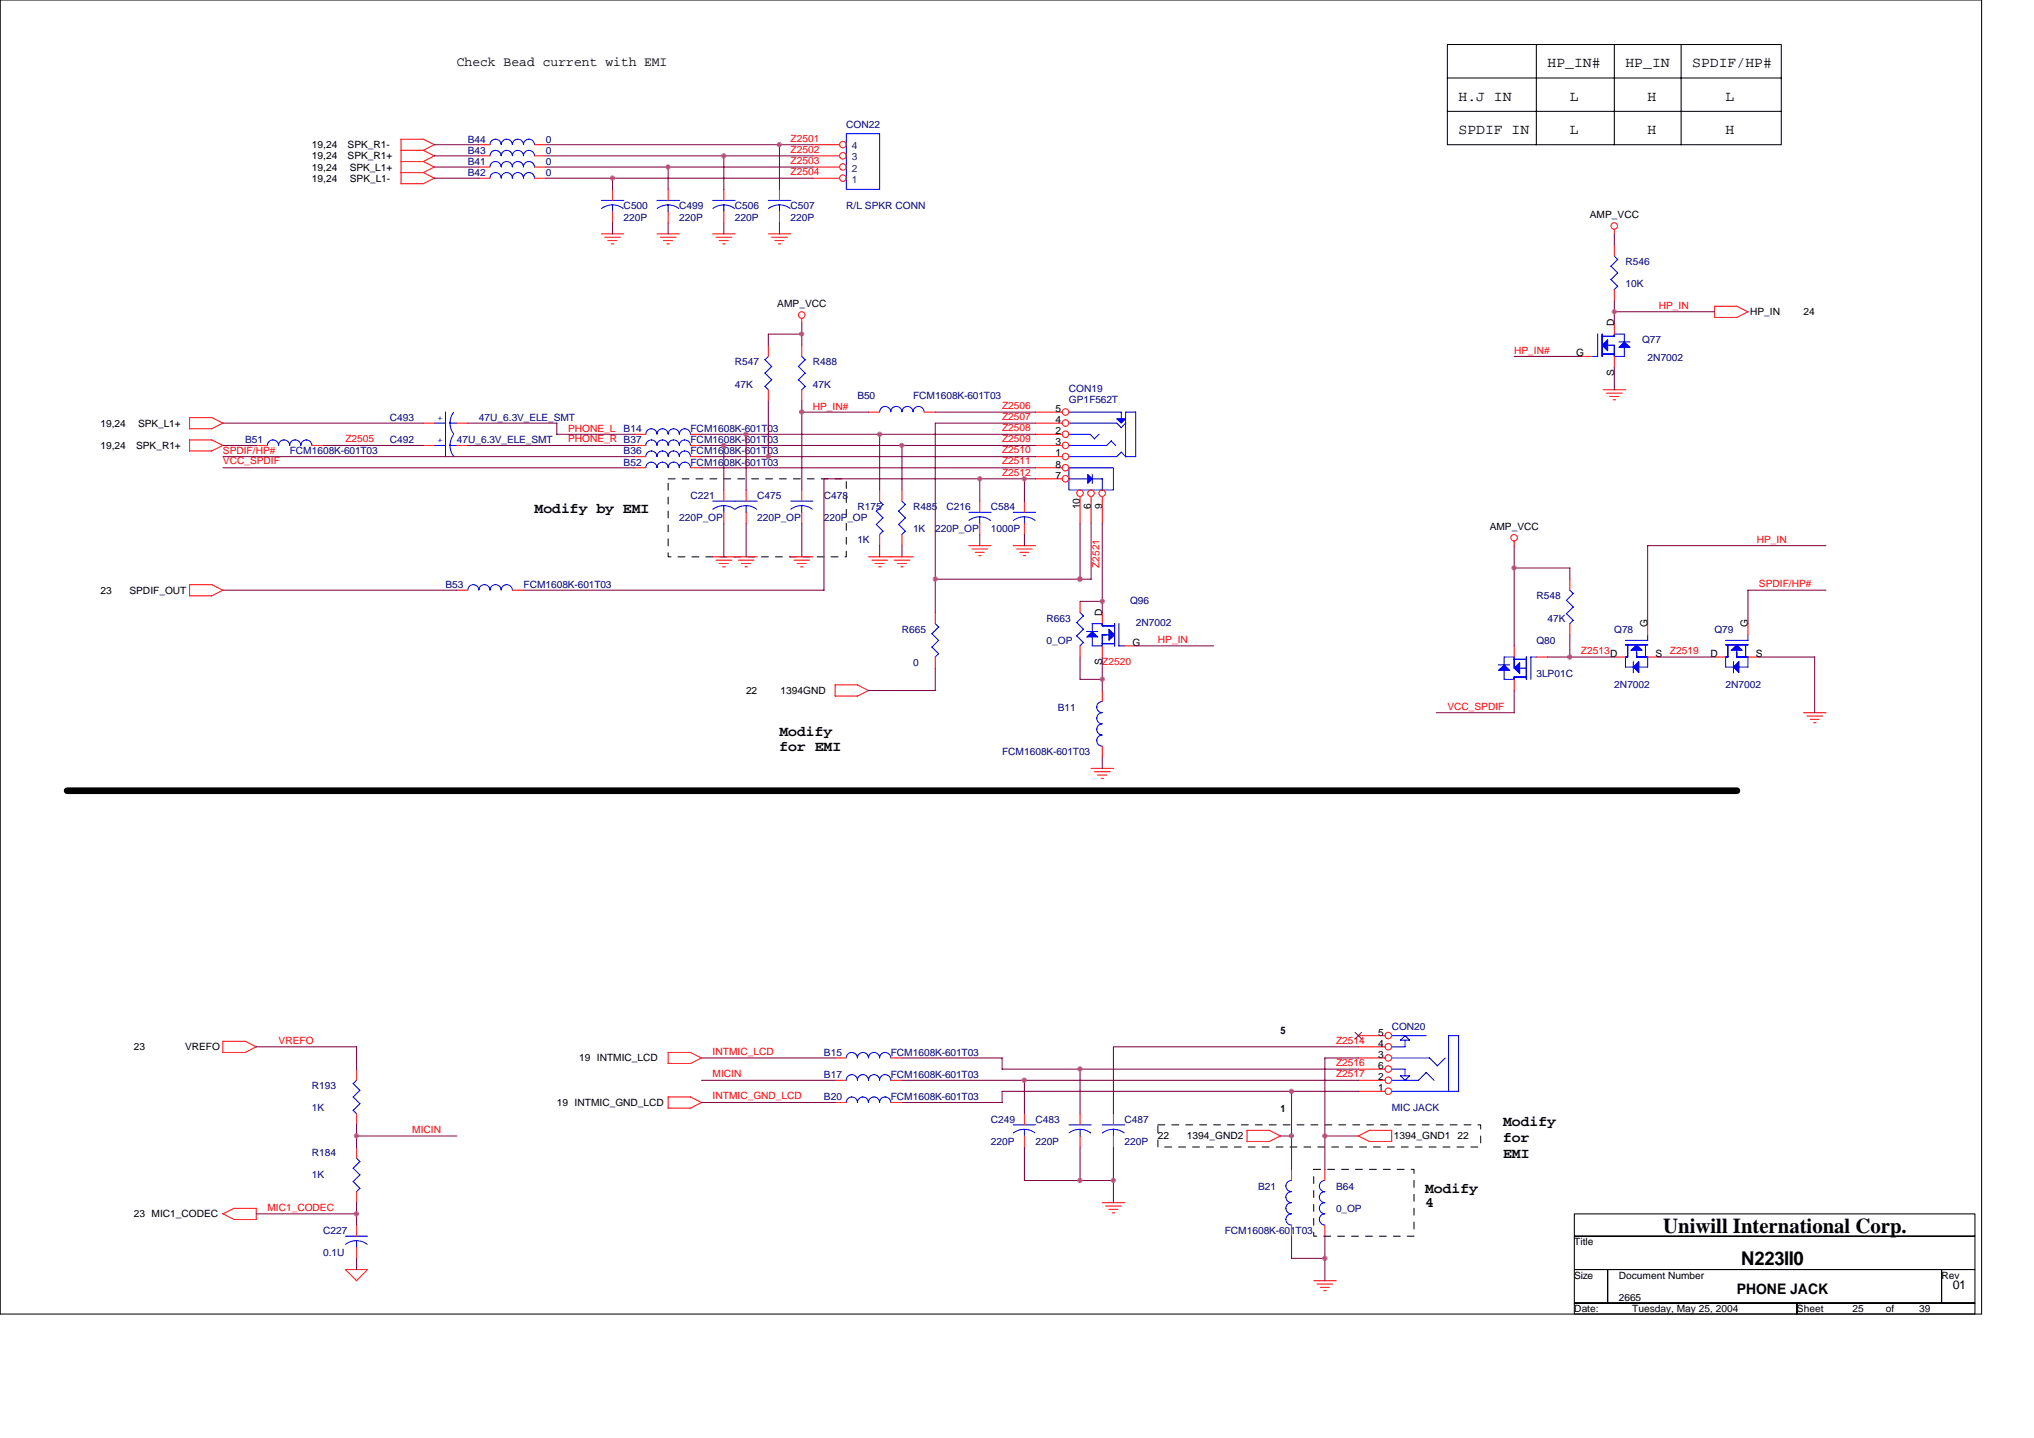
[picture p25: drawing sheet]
<svg xmlns="http://www.w3.org/2000/svg" width="297mm" height="210mm" viewBox="0 0 297 210" stroke-linecap="round" stroke-linejoin="round" font-family="sans-serif">
<defs><g id="words">
<text font-size="3.1" x="242.9" y="180">Uniwill International Corp.</text>
<text font-size="2.8" x="254.3" y="184.6">N223II0</text>
<g font-size="2.1">
<text x="226" y="9.8">HP_IN#</text>
<text x="237.4" y="9.8">HP_IN</text>
<text x="247.1" y="9.8">SPDIF/HP#</text>
<text x="213" y="14.7">H.J IN</text>
<text x="229.3" y="14.7">L</text>
<text x="240.6" y="14.7">H</text>
<text x="252" y="14.7">L</text>
<text x="213" y="19.6">SPDIF IN</text>
<text x="229.3" y="19.6">L</text>
<text x="240.6" y="19.6">H</text>
<text x="252" y="19.6">H</text>
<text x="78.1" y="74.9">Modify by EMI</text>
<text x="113.8" y="107.4">Modify</text>
<text x="113.8" y="109.6">for EMI</text>
<text x="219.5" y="164.3">Modify</text>
<text x="219.5" y="166.7">for</text>
<text x="219.5" y="169.1">EMI</text>
<text x="208.1" y="174.1">Modify</text>
<text x="208.1" y="176.2">4</text>
<text x="253.6" y="188.9">PHONE JACK</text>
</g>
<text font-size="1.9" x="66.7" y="9.7">Check Bead current with EMI</text>
<text font-size="1.8" x="285.2" y="188.2">01</text>
<g font-size="1.5">
<text x="45.5" y="23.3">19,24</text>
<text x="45.5" y="21.6">19,24</text>
<text x="50.8" y="23.3">SPK_R1+</text>
<text x="50.8" y="21.6">SPK_R1-</text>
<text x="45.5" y="26.5">19,24</text>
<text x="45.5" y="24.9">19,24</text>
<text x="51.1" y="26.5">SPK_L1-</text>
<text x="51.1" y="24.9">SPK_L1+</text>
<text x="232.2" y="31.9">AMP_VCC</text>
<text x="113.5" y="44.9">AMP_VCC</text>
<text x="235.7" y="47.6" transform="rotate(-90 235.7 47.6)">D</text>
<text x="255.6" y="46">HP_IN</text>
<text x="263.4" y="46">24</text>
<text x="230.2" y="52">G</text>
<text x="235.7" y="54.9" transform="rotate(-90 235.7 54.9)">S</text>
<text x="14.7" y="62.3">19,24</text>
<text x="14.7" y="65.5">19,24</text>
<text x="19.9" y="65.5">SPK_R1+</text>
<text x="20.2" y="62.3">SPK_L1+</text>
<text x="154.1" y="60.1">5</text>
<text x="154.1" y="61.7">4</text>
<text x="154.1" y="63.4">2</text>
<text x="154.1" y="65">3</text>
<text x="154.1" y="66.6">1</text>
<text x="154.1" y="69.9">7</text>
<text x="154.1" y="68.3">8</text>
<text x="157.7" y="74.4" transform="rotate(-90 157.7 74.4)">10</text>
<text x="159.3" y="74.4" transform="rotate(-90 159.3 74.4)">6</text>
<text x="160.9" y="74.4" transform="rotate(-90 160.9 74.4)">9</text>
<text x="217.5" y="77.4">AMP_VCC</text>
<text x="14.7" y="86.7">23</text>
<text x="18.9" y="86.7">SPDIF_OUT</text>
<text x="160.9" y="89.9" transform="rotate(-90 160.9 89.9)">D</text>
<text x="165.4" y="94.3">G</text>
<text x="235.2" y="95.9">D</text>
<text x="240.6" y="91.5" transform="rotate(-90 240.6 91.5)">G</text>
<text x="241.8" y="95.9">S</text>
<text x="249.8" y="95.9">D</text>
<text x="255.2" y="91.5" transform="rotate(-90 255.2 91.5)">G</text>
<text x="256.4" y="95.9">S</text>
<text x="109" y="101.3">22</text>
<text x="114" y="101.3">1394GND</text>
<text x="160.9" y="97.1" transform="rotate(-90 160.9 97.1)">S</text>
<text x="19.6" y="153.3">23</text>
<text x="27" y="153.3">VREFO</text>
<text x="84.6" y="154.9">19 INTMIC_LCD</text>
<text x="187" y="150.9">5</text>
<text x="201.3" y="154.4">3</text>
<text x="201.3" y="151.2">5</text>
<text x="201.3" y="152.8">4</text>
<text x="81.3" y="161.4">19 INTMIC_GND_LCD</text>
<text x="201.3" y="159.3">1</text>
<text x="201.3" y="157.7">2</text>
<text x="201.3" y="156">6</text>
<text x="169.1" y="166.3">22</text>
<text x="173.3" y="166.3">1394_GND2</text>
<text x="187" y="162.3">1</text>
<text x="203.6" y="166.3">1394_GND1 22</text>
<text x="19.6" y="177.7">23 MIC1_CODEC</text>
<text x="229.9" y="181.8">Title</text>
<text x="229.9" y="186.6">Size</text>
<text x="229.9" y="191.5">Date:</text>
<text x="236.4" y="186.6">Document Number</text>
<text x="236.4" y="189.9">2665</text>
<text x="238.4" y="191.5">Tuesday, May 25, 2004</text>
<text x="262.4" y="191.5">Sheet</text>
<text x="270.5" y="191.5">25</text>
<text x="275.4" y="191.5">of</text>
<text x="280.3" y="191.5">39</text>
<text x="283.5" y="186.6">Rev</text>
</g>
<g font-size="1.5" fill="#000080">
<text x="68.3" y="20.8">B44</text>
<text x="68.3" y="22.4">B43</text>
<text x="79.7" y="20.8">0</text>
<text x="79.7" y="22.4">0</text>
<text x="123.6" y="18.7">CON22</text>
<text x="68.3" y="24.1">B41</text>
<text x="68.3" y="25.7">B42</text>
<text x="79.7" y="24.1">0</text>
<text x="79.7" y="25.7">0</text>
<text x="91.1" y="30.6">C500</text>
<text x="91.1" y="32.2">220P</text>
<text x="99.2" y="30.6">C499</text>
<text x="99.2" y="32.2">220P</text>
<text x="107.3" y="30.6">C506</text>
<text x="107.3" y="32.2">220P</text>
<text x="115.5" y="30.6">C507</text>
<text x="115.5" y="32.2">220P</text>
<text x="123.6" y="30.6">R/L SPKR CONN</text>
<text x="237.4" y="38.7">R546</text>
<text x="237.4" y="42">10K</text>
<text x="107.3" y="53.3">R547</text>
<text x="118.7" y="53.3">R488</text>
<text x="239.8" y="50.1">Q77</text>
<text x="240.6" y="52.7">2N7002</text>
<text x="107.3" y="56.6">47K</text>
<text x="118.7" y="56.6">47K</text>
<text x="125.2" y="58.2">B50</text>
<text x="133.3" y="58.2">FCM1608K-601T03</text>
<text x="156.1" y="57.2">CON19</text>
<text x="156.1" y="58.9">GP1F562T</text>
<text x="35.8" y="64.7">B51</text>
<text x="56.9" y="61.5">C493</text>
<text x="56.9" y="64.7">C492</text>
<text x="66.7" y="64.7">47U_6.3V_ELE_SMT</text>
<text x="69.9" y="61.5">47U_6.3V_ELE_SMT</text>
<text x="91.1" y="63.1">B14</text>
<text x="100.8" y="63.1">FCM1608K-601T03</text>
<text x="100.8" y="64.7">FCM1608K-601T03</text>
<text x="42.3" y="66.3">FCM1608K-601T03</text>
<text x="91.1" y="68">B52</text>
<text x="91.1" y="66.3">B36</text>
<text x="100.8" y="68">FCM1608K-601T03</text>
<text x="100.8" y="66.3">FCM1608K-601T03</text>
<text x="99.2" y="76.1">220P_OP</text>
<text x="100.8" y="72.8">C221</text>
<text x="110.6" y="72.8">C475</text>
<text x="110.6" y="76.1">220P_OP</text>
<text x="120.3" y="72.8">C478</text>
<text x="120.3" y="76.1">220P_OP</text>
<text x="125.2" y="74.5">R175</text>
<text x="133.3" y="74.5">R485</text>
<text x="133.3" y="77.7">1K</text>
<text x="136.6" y="77.7">220P_OP</text>
<text x="138.2" y="74.5">C216</text>
<text x="144.7" y="74.5">C584</text>
<text x="144.7" y="77.7">1000P</text>
<text x="125.2" y="79.3">1K</text>
<text x="65.1" y="85.9">B53</text>
<text x="76.4" y="85.9">FCM1608K-601T03</text>
<text x="165" y="88.1">Q96</text>
<text x="224.4" y="87.5">R548</text>
<text x="131.7" y="92.4">R665</text>
<text x="152.8" y="90.7">R663</text>
<text x="152.8" y="94">0_OP</text>
<text x="165.9" y="91.4">2N7002</text>
<text x="224.4" y="94">Q80</text>
<text x="226" y="90.7">47K</text>
<text x="235.8" y="92.4">Q78</text>
<text x="250.4" y="92.4">Q79</text>
<text x="133.3" y="97.2">0</text>
<text x="224.4" y="98.8">3LP01C</text>
<text x="235.8" y="100.5">2N7002</text>
<text x="252" y="100.5">2N7002</text>
<text x="154.5" y="103.7">B11</text>
<text x="146.3" y="110.2">FCM1608K-601T03</text>
<text x="120.3" y="154.1">B15</text>
<text x="130.1" y="154.1">FCM1608K-601T03</text>
<text x="203.2" y="150.4">CON20</text>
<text x="45.5" y="159">R193</text>
<text x="120.3" y="157.4">B17</text>
<text x="120.3" y="160.6">B20</text>
<text x="130.1" y="157.4">FCM1608K-601T03</text>
<text x="130.1" y="160.6">FCM1608K-601T03</text>
<text x="45.5" y="162.2">1K</text>
<text x="144.7" y="163.9">C249</text>
<text x="144.7" y="167.1">220P</text>
<text x="151.2" y="163.9">C483</text>
<text x="151.2" y="167.1">220P</text>
<text x="164.2" y="163.9">C487</text>
<text x="164.2" y="167.1">220P</text>
<text x="203.2" y="162.2">MIC JACK</text>
<text x="45.5" y="168.7">R184</text>
<text x="45.5" y="172">1K</text>
<text x="183.7" y="173.6">B21</text>
<text x="195.1" y="173.6">B64</text>
<text x="195.1" y="176.9">0_OP</text>
<text x="47.2" y="180.1">C227</text>
<text x="47.2" y="183.4">0.1U</text>
<text x="178.9" y="180.1">FCM1608K-601T03</text>
</g>
<g font-size="1.5" fill="#f00">
<text x="115.5" y="23.9">Z2503</text>
<text x="115.5" y="20.7">Z2501</text>
<text x="115.5" y="22.3">Z2502</text>
<text x="115.5" y="25.5">Z2504</text>
<text x="242.2" y="45">HP_IN</text>
<text x="221.1" y="51.7">HP_IN#</text>
<text x="118.7" y="59.8">HP_IN#</text>
<text x="146.3" y="59.7">Z2506</text>
<text x="50.4" y="64.6">Z2505</text>
<text x="82.9" y="63.1">PHONE_L</text>
<text x="82.9" y="64.6">PHONE_R B37</text>
<text x="146.3" y="62.9">Z2508</text>
<text x="146.3" y="64.6">Z2509</text>
<text x="146.3" y="61.3">Z2507</text>
<text x="32.6" y="67.8">VCC_SPDIF</text>
<text x="32.6" y="66.3">SPDIF/HP#</text>
<text x="146.3" y="69.4">Z2512</text>
<text x="146.3" y="67.8">Z2511</text>
<text x="146.3" y="66.2">Z2510</text>
<text x="160.5" y="82.9" transform="rotate(-90 160.5 82.9)">Z2521</text>
<text x="256.6" y="79.3">HP_IN</text>
<text x="256.9" y="85.7">SPDIF/HP#</text>
<text x="169.1" y="93.8">HP_IN</text>
<text x="230.9" y="95.4">Z2513</text>
<text x="243.9" y="95.4">Z2519</text>
<text x="161" y="97.1">Z2520</text>
<text x="211.4" y="103.6">VCC_SPDIF</text>
<text x="40.7" y="152.3">VREFO</text>
<text x="104.1" y="154">INTMIC_LCD</text>
<text x="195.1" y="155.6">Z2516</text>
<text x="195.1" y="152.3">Z2514</text>
<text x="104.1" y="157.2">MICIN</text>
<text x="104.1" y="160.5">INTMIC_GND_LCD</text>
<text x="195.1" y="157.2">Z2517</text>
<text x="60.2" y="165.3">MICIN</text>
<text x="39.1" y="176.7">MIC1_CODEC</text>
</g>
<g font-size="1.5" fill="#004080">
<text x="124.4" y="23.4">3</text>
<text x="124.4" y="21.8">4</text>
<text x="124.4" y="26.7">1</text>
<text x="124.4" y="25">2</text>
</g>
<g font-size="1.5" fill="#00f">
<text x="64.7" y="64.7" transform="rotate(-90 64.7 64.7)">+</text>
<text x="64.7" y="61.4" transform="rotate(-90 64.7 61.4)">+</text>
</g>
</g></defs>
<g fill="none" stroke="#000" stroke-width=".15">
<path d="M0 0h289.4v191.8h-289.4zM211.4 6.5h48.7v14.6h-48.7zM211.4 11.4h48.8M211.4 16.3h48.8M224.4 6.5v14.6M235.8 6.5v14.6M245.5 6.5v14.6M229.9 177.2h58.5v3.2h-58.5zM229.9 190.2h32.5v1.6h-32.5zM229.9 185.3h4.9v4.9h-4.9zM229.9 180.4h58.5v4.9h-58.5zM234.8 185.3h48.7v4.9h-48.7z"/>
<path d="M262.4 190.2h26v1.6h-26zM283.5 185.3h4.9v4.9h-4.9z"/>
</g>
<path d="M9.8 115.4h243.9" fill="none" stroke="#000" stroke-width=".97"/>
<path d="M97.6 69.9h26v11.4h-26v-11.4M169.1 164.2h47.1v3.2h-47.1v-3.2M191.9 170.7h14.6v9.7h-14.6v-9.7" fill="none" stroke="#000" stroke-width=".15" stroke-dasharray="1 1 1 1 1 1 1 1"/>
<g fill="none" stroke="#f00" stroke-width=".15">
<path d="M61.8 21.9l1.6 .9M61.8 25.2l1.6 .8M61.8 20.3l1.6 .8M61.8 23.6l1.6 .8M61.8 20.3h-3.2v6.5h3.2l1.7-.8M63.5 21.1l-1.7 .8h-3.3M63.5 22.7l-1.7 .9h-3.3M63.5 24.4l-1.7 .8h-3.3M69.9 24.4h1.7M69.9 21.1h1.7M69.9 22.8h1.7M69.9 26h1.7"/>
<path d="M78.1 24.4h1.6M78.1 21.1h1.6M78.1 22.8h1.6M78.1 26h1.6M87.8 34.1h3.3M88.3 34.6h2.3M88.8 35.1h1.3M89.3 35.6h.3M89.4 27.6v1.7M89.4 30.9v1.6M95.9 34.1h3.3M96.4 34.6h2.3"/>
<path d="M96.9 35.1h1.3M97.4 35.6h.4M97.6 27.6v1.7M97.6 30.9v1.6M104.1 34.1h3.3M104.6 34.6h2.3M105 35.1h1.4M105.5 35.6h.4M105.7 27.6v1.7M105.7 30.9v1.6M112.2 34.1h3.3M112.7 34.6h2.3"/>
<path d="M113.2 35.1h1.3M113.7 35.6h.3M113.8 27.6v1.7M113.8 30.9v1.6M118.7 24.4h3.9M118.7 21.1h3.9M118.7 22.8h3.9M118.7 26h3.9M235.8 33.5v.7M235.8 35.8v1.6M112.2 50.4v1.6M112.2 56.9v1.6"/>
<path d="M117.1 46.5v.7M117.1 50.4v1.6M117.1 56.9v1.6M230.9 52h1.6M234.1 56.9h3.3M234.6 57.4h2.3M235.1 57.9h1.3M235.6 58.4h.3M235.8 42.3v1.6M235.8 47.1v1.7M235.8 52v1.6M250.4 46.3h3.2"/>
<path d="M253.6 44.7l1.7 .8M253.7 44.7h-3.3v1.6M255.3 45.5l-1.7 .9M27.7 62.6h3.2M27.7 65.8h3.2M30.9 60.9l1.7 .9M30.9 64.2l1.7 .8M30.9 61h-3.2v1.6M30.9 64.2h-3.2v1.6M32.6 61.7l-1.7 .9M32.6 65l-1.7 .8M37.4 65h1.6"/>
<path d="M45.5 65h1.7M61.8 65h1.6M61.8 61.8h1.6M66.7 65h1.6M66.7 61.8h1.6M92.7 65h1.6M92.7 68.3h1.6M92.7 63.4h1.6M92.7 66.7h1.6M100.8 65h1.6M100.8 68.3h1.6M100.8 63.4h1.6"/>
<path d="M100.8 66.7h1.6M105.7 71.5v1.7M105.7 74.8v1.6M109 71.5v1.7M109 74.8v1.6M117.1 71.5v1.7M117.1 74.8v1.6M126.8 60.2h1.7M128.5 71.5v1.7M128.5 78v1.7M131.7 71.5v1.7M131.7 78v1.7"/>
<path d="M135 60.2h1.6M141.5 79.7h3.2M143.1 73.2v1.6M143.1 76.4v1.6M148 79.7h3.2M149.6 73.2v1.6M149.6 76.4v1.6M151.2 65h3.9M151.2 68.3h3.9M151.2 60.2h3.9M151.2 61.8h3.9M151.2 63.4h3.9"/>
<path d="M151.2 66.7h3.9M151.2 69.9h3.9M157.7 72.5v3.9M159.3 72.5v3.9M161 72.5v3.9M221.1 79v.7M27.7 85.3v1.7h3.2M27.7 85.3h3.2M30.9 85.3l1.7 .8-1.7 .9M66.7 86.1h1.6M74.8 86.1h1.7M104.1 81.3h6.5"/>
<path d="M104.6 81.8h2.3M105 82.3h1.4M105.5 82.7h.4M107.8 81.8h2.3M108.3 82.3h1.3M108.8 82.7h.3M115.5 81.3h3.2M115.9 81.8h2.3M116.4 82.3h1.3M116.9 82.7h.4M126.8 81.3h6.6M127.3 81.8h2.3"/>
<path d="M127.8 82.3h1.3M128.3 82.7h.3M130.6 81.8h2.3M131 82.3h1.4M131.5 82.7h.4M136.6 89.4v1.6M136.6 95.9v1.6M142 80.1h2.2M142.4 80.6h1.3M142.9 81.1h.4M148.5 80.1h2.2M148.9 80.6h1.3"/>
<path d="M149.4 81.1h.4M157.7 87.8v1.6M157.7 94.3v1.6M161 89.4v1.6M161 94.3v1.6M164.2 94.3h1.7M221.1 94.3v1.6M221.1 99.2v1.6M224.4 95.9h1.6M229.3 84.5v1.6M229.3 91v1.7M235.8 95.9h1.6"/>
<path d="M240.6 95.9h1.6M240.6 91v1.7M250.4 95.9h1.6M255.3 91v1.7M255.3 95.9h1.6M121.9 101.6h3.3M122 101.6v-1.6h3.2l1.6 .8-1.6 .8M159.3 112.2h3.3M159.8 112.6h2.3M160.3 113.1h1.3M160.8 113.6h.4M161 100.8v1.6"/>
<path d="M161 108.9v1.6M263.4 104h3.3M263.9 104.5h2.3M264.3 105h1.4M264.9 105.5h.3M32.5 152h3.3M32.6 152v1.6h3.2l1.6-.8M35.8 152l1.6 .8M52.1 156.1v1.6M97.6 155.2h3.2M97.6 153.6v1.6M97.6 153.6h3.3l1.6 .9"/>
<path d="M102.4 154.4l-1.6 .9M122 157.7h1.6M122 154.4h1.6M130.1 157.7h1.6M130.1 154.4h1.6M198.4 157.7h3.9M198.4 159.3h3.9M198.4 156.1h3.9M198.4 154.4h3.9M198.4 151.2h3.9M198.4 152.8h3.9M34.2 176.4h3.2"/>
<path d="M34.2 176.4l-1.6 .8M37.4 176.4v1.6h-3.2l-1.7-.8M52.1 162.6v1.6M52.1 167.4v1.7M52.1 173.9v1.7M52.1 178.8v1.6M97.6 161.8h3.2M97.6 160.1v1.7M97.6 160.1h3.3l1.6 .9M102.4 160.9l-1.6 .9M122 160.9h1.6M130.1 160.9h1.6"/>
<path d="M149.6 162.6v1.6M149.6 165.8v1.6M157.7 162.6v1.6M157.7 165.8v1.6M161 175.6h3.3M161.5 176h2.3M161.9 176.5h1.4M162.4 177h.4M162.6 162.6v1.6M162.6 165.8v1.6M185.3 165l1.7 .8M185.4 165h-3.3v1.6h3.3l1.6-.8"/>
<path d="M188.6 170.7v1.6M188.6 178.8v1.6M193.5 170.7v1.6M193.5 178.8v1.6M200 165h3.3l-.1 1.6h-3.2l-1.7-.8M200 165l-1.6 .8M50.4 185.3l1.7 1.6M50.4 185.3h3.3M52.1 182.1v1.6M53.7 185.3l-1.7 1.7M191.9 186.9h3.2M192.3 187.4h2.3"/>
<path d="M192.8 187.9h1.3M193.3 188.4h.4"/>
<circle cx="123.1" cy="24.4" r=".48"/>
<circle cx="123.1" cy="22.7" r=".48"/>
<circle cx="123.1" cy="21.1" r=".48"/>
<circle cx="123.1" cy="26" r=".48"/>
<circle cx="235.7" cy="33" r=".48"/>
<circle cx="117.1" cy="46" r=".48"/>
<circle cx="155.6" cy="68.3" r=".48"/>
<circle cx="155.6" cy="61.8" r=".48"/>
<circle cx="155.6" cy="66.6" r=".48"/>
<circle cx="155.6" cy="65" r=".48"/>
<circle cx="155.6" cy="69.9" r=".48"/>
<circle cx="155.6" cy="63.4" r=".48"/>
<circle cx="155.6" cy="60.1" r=".48"/>
<circle cx="157.7" cy="72" r=".48"/>
<circle cx="159.3" cy="72" r=".48"/>
<circle cx="161" cy="72" r=".48"/>
<circle cx="221.1" cy="78.5" r=".48"/>
<circle cx="202.7" cy="157.7" r=".48"/>
<circle cx="202.7" cy="156" r=".48"/>
<circle cx="202.7" cy="159.3" r=".48"/>
<circle cx="202.7" cy="154.4" r=".48"/>
<circle cx="202.7" cy="152.8" r=".48"/>
<circle cx="202.7" cy="151.2" r=".48"/>
</g>
<g fill="none" stroke="#00f" stroke-width=".15">
<path d="M123.6 19.5h4.9v8.1h-4.9zM71.6 24.4a.82 .82 0 0 1 .8-.8 .82 .82 0 0 1 .8 .8 .82 .82 0 0 1 .8-.8 .82 .82 0 0 1 .8 .8 .82 .82 0 0 1 .8-.8 .82 .82 0 0 1 .9 .8 .8 .8 0 0 1 .8-.8 .8 .8 0 0 1 .8 .8M71.6 21.1a.82 .82 0 0 1 .8-.8 .82 .82 0 0 1 .8 .8 .82 .82 0 0 1 .8-.8 .82 .82 0 0 1 .8 .8 .82 .82 0 0 1 .8-.8 .82 .82 0 0 1 .9 .8 .8 .8 0 0 1 .8-.8 .8 .8 0 0 1 .8 .8M71.6 22.7a.82 .82 0 0 1 .8-.8 .82 .82 0 0 1 .8 .8 .82 .82 0 0 1 .8-.8 .82 .82 0 0 1 .8 .8 .82 .82 0 0 1 .8-.8 .82 .82 0 0 1 .9 .8 .8 .8 0 0 1 .8-.8 .8 .8 0 0 1 .8 .8M71.6 26a.81 .81 0 0 1 .8-.8 .81 .81 0 0 1 .8 .8 .81 .81 0 0 1 .8-.8 .81 .81 0 0 1 .8 .8 .81 .81 0 0 1 .8-.8 .81 .81 0 0 1 .9 .8 .8 .8 0 0 1 .8-.8 .8 .8 0 0 1 .8 .8M87.8 29.3h3.3M87.8 30.4a2.7 2.7 0 0 1 1.6-.5 2.5 2.5 0 0 1 1.6 .5M89.4 29.9v1M95.9 29.3h3.3M96 30.4a2.7 2.7 0 0 1 1.6-.5 2.5 2.5 0 0 1 1.5 .5M97.6 29.9v1M104.1 29.3h3.3"/>
<path d="M104.1 30.4a2.7 2.7 0 0 1 1.6-.5 2.5 2.5 0 0 1 1.6 .5M105.7 29.9v1M112.2 29.3h3.3M112.2 30.4a2.7 2.7 0 0 1 1.6-.5 2.5 2.5 0 0 1 1.6 .5M113.8 29.9v1M235.3 38.9l1 1M235.8 37.4l.5 .5M236.2 37.9l-1 1M236.2 39.8l-1 1M111.7 56.4l.5 .5M111.7 54.4l1 1-1 1M111.7 52.5l1 1"/>
<path d="M112.2 52l-.5 .5M112.7 53.5l-1 1M116.6 53.5l1 1M116.6 55.4l1 1M117.1 52l.5 .5M117.6 52.5l-1 1M117.6 54.5l-1 1M117.6 56.4l-.5 .5M233.3 48.7v3.3h-.8M234 49.1h1.8M234 48.8v3.2M234 51.7h1.8"/>
<path d="M234.8 50.4h1M235.3 40.8l1 1M235.8 50.4v1.6M235.8 52h1.4M236.2 41.8l-.5 .5M236.4 49.9h1.7M237.2 48.8v1.1M237.2 50.7v1.3M237.2 48.8h-1.4v.3M39 65a.82 .82 0 0 1 .9-.8 .82 .82 0 0 1 .8 .8 .82 .82 0 0 1 .8-.8 .82 .82 0 0 1 .8 .8 .82 .82 0 0 1 .8-.8 .82 .82 0 0 1 .8 .8 .8 .8 0 0 1 .8-.8 .8 .8 0 0 1 .8 .8M63.4 61.8h1.7M63.4 65h1.7"/>
<path d="M65.1 60.1v6.6M65.7 61.8h1M65.7 65h1M66.2 60.2a2.59 2.59 0 0 0-.5 1.5v.1a2.46 2.46 0 0 0 .5 1.5M66.2 63.4a2.7 2.7 0 0 0-.5 1.6 2.5 2.5 0 0 0 .5 1.6M94.3 68.3a.81 .81 0 0 1 .8-.8 .81 .81 0 0 1 .8 .8 .81 .81 0 0 1 .9-.8 .81 .81 0 0 1 .8 .8 .81 .81 0 0 1 .8-.8 .81 .81 0 0 1 .8 .8 .81 .81 0 0 1 .8-.8 .81 .81 0 0 1 .8 .8M94.3 63.4a.82 .82 0 0 1 .8-.8 .82 .82 0 0 1 .8 .8 .82 .82 0 0 1 .9-.8 .82 .82 0 0 1 .8 .8 .82 .82 0 0 1 .8-.8 .82 .82 0 0 1 .8 .8 .82 .82 0 0 1 .8-.8 .82 .82 0 0 1 .8 .8M94.3 66.6a.81 .81 0 0 1 .8-.8 .81 .81 0 0 1 .8 .8 .81 .81 0 0 1 .9-.8 .81 .81 0 0 1 .8 .8 .81 .81 0 0 1 .8-.8 .81 .81 0 0 1 .8 .8 .81 .81 0 0 1 .8-.8 .81 .81 0 0 1 .8 .8M94.3 65a.82 .82 0 0 1 .8-.8 .82 .82 0 0 1 .8 .8 .82 .82 0 0 1 .9-.8 .82 .82 0 0 1 .8 .8 .82 .82 0 0 1 .8-.8 .82 .82 0 0 1 .8 .8 .82 .82 0 0 1 .8-.8 .82 .82 0 0 1 .8 .8M104.1 73.2h6.5M104.1 74.3a2.7 2.7 0 0 1 1.6-.5 2.5 2.5 0 0 1 1.6 .5M105.7 73.8v1"/>
<path d="M107.4 74.3a2.61 2.61 0 0 1 3.1 0M109 73.8v1M115.5 73.2h3.2M115.5 74.3a2.61 2.61 0 0 1 3.1 0M117.1 73.8v1M128 76.6l1 1-.6 .4M128.5 60.1a.81 .81 0 0 1 .8-.8 .81 .81 0 0 1 .8 .8 .81 .81 0 0 1 .8-.8 .81 .81 0 0 1 .8 .8 .81 .81 0 0 1 .8-.8 .81 .81 0 0 1 .8 .8 .8 .8 0 0 1 .9-.8 .8 .8 0 0 1 .8 .8M128.5 73.2l.5 .5M128.9 73.6l-1 1 1.1 1M128.9 75.6l-1 1M131.2 76.6l1 1M131.7 73.2l.5 .5"/>
<path d="M132.2 77.5l-.5 .5M132.2 73.6l-1 1 1 1M132.2 75.6l-1 1M141.5 74.8h3.2M141.5 76a2.59 2.59 0 0 1 1.6-.6 2.46 2.46 0 0 1 1.5 .6M143.1 75.4v1M148 74.8h3.2M148 76a2.61 2.61 0 0 1 3.1 0M149.6 75.4v1M156.1 60.2h7.6M156.1 61.8h7l.7 .6M156.1 63.4h3.1l.6 .7"/>
<path d="M156.1 69.9h2.8M156.1 68.3h6.5v3.2h-6.5zM159.5 69.3v1.3M159.5 69.9h1.5M160.5 63.4l-.7 .7M161 69.9v1.6M162.3 64.4l.6 .6M162.3 64.3l-.7 .7h-5.5M163.7 66l.7 .7M163.7 60.1v1M163.8 66l-.7 .7h-7M164.4 61.7l-.7 .7"/>
<path d="M165.9 60.1v6.6h-1.5v-6.5h1.5M68.3 86.1a.8 .8 0 0 1 .8-.8 .8 .8 0 0 1 .8 .8 .82 .82 0 0 1 .8-.8 .82 .82 0 0 1 .9 .8 .82 .82 0 0 1 .8-.8 .82 .82 0 0 1 .8 .8 .82 .82 0 0 1 .8-.8 .82 .82 0 0 1 .8 .8M136.1 92.5l1 1M136.1 94.4l1 1M136.6 91l.5 .5M137.1 91.5l-1 1M137.1 93.5l-1 1M137.1 95.4l-.5 .5M157.2 90.9l1 1-1 .9M157.2 92.8l1 1M157.7 89.4l.5 .5M158.2 89.9l-1 1"/>
<path d="M158.2 93.8l-.5 .5M158.7 92.2h1.6M159.5 91h1.5v.4M159.5 94.3h1.5M159.5 91v1.2M159.5 93v1.3M160.9 92.7h1M160.9 94h1.9M161 92.7v1.6M161 91.4h1.8M162.8 91v3.3M163.4 94.3h.8"/>
<path d="M163.4 91v3.3M218.8 97h1.7M219.6 95.9h1.5M219.7 95.9v1.2M219.7 97.8v1.4M221.1 96.2h1.8M221.1 95.9v1.6M221.1 98.8v.4h-1.5M221.1 98.8h1.8M221.9 97.5h1M222.9 95.9v3.3M224.4 95.9h-.9l.1 3.3"/>
<path d="M228.8 87.6l1 1-1.1 1M228.8 89.6l1 1M229.3 86.1l.5 .6M229.7 86.6l-1 1.1M229.7 90.6l-.5 .5M237.4 93.5h3.2M237.4 94.1h3.2M237.7 94.1v1.8h-.3v1.5h1.1M238.5 96.6v1.6M239 94.9v1h1.6v1.5h-1.3M240.3 94.1v1.8M240.6 92.7v.8"/>
<path d="M252 93.5h3.3M252 94.1h3.3M252.3 94.1v1.8M252.3 95.9h-.3v1.5h1.2M253.2 96.6v1.6M253.6 94.9v1h1.7v1.5h-1.4M254.9 94.1v1.8M255.3 92.7v.8M160.9 102.4a.82 .82 0 0 0-.7 .8 .82 .82 0 0 0 .7 .8 .82 .82 0 0 0-.7 .8 .82 .82 0 0 0 .7 .9 .82 .82 0 0 0-.7 .8 .82 .82 0 0 0 .7 .8 .82 .82 0 0 0-.7 .8 .82 .82 0 0 0 .7 .8M51.6 158.2l1 1M52.1 157.7l-.5 .5M52.6 159.1l-1 1"/>
<path d="M123.6 157.7a.81 .81 0 0 1 .8-.8 .81 .81 0 0 1 .8 .8 .8 .8 0 0 1 .8-.8 .8 .8 0 0 1 .8 .8 .81 .81 0 0 1 .8-.8 .81 .81 0 0 1 .9 .8 .81 .81 0 0 1 .8-.8 .81 .81 0 0 1 .8 .8M123.6 154.4a.82 .82 0 0 1 .8-.8 .82 .82 0 0 1 .8 .8 .8 .8 0 0 1 .8-.8 .8 .8 0 0 1 .8 .8 .82 .82 0 0 1 .8-.8 .82 .82 0 0 1 .9 .8 .82 .82 0 0 1 .8-.8 .82 .82 0 0 1 .8 .8M203.2 151.2h5.1M203.2 159.3h9.8M203.2 154.4h5.6M203.2 157.7h3.9M203.2 156.1h2M203.2 152.8h2M205.2 151.8v1M205.2 156v1M205.2 151.2l.7 .6M205.2 151.2l-.7 .6h1.3"/>
<path d="M205.8 157h-1.3l.7 .7M205.9 157l-.7 .7M208.3 156.5l1.1 1.2M208.3 156.5l-1.2 1.2M208.7 154.4l1.2 1.2M211 154.4l-1.1 1.2M211.5 151.2h1.5M211.5 151.2v8.1M213 151.2v8.1M51.6 162.1l.5 .5M51.6 160.1l1 1M51.6 170.5l1 1"/>
<path d="M51.6 172.5l1 1M52.1 169.1l.5 .5M52.6 169.5l-1 1M52.6 171.5l-1 1M52.6 173.5l-.6 .5M52.6 161.1l-1 1M123.6 160.9a.82 .82 0 0 1 .8-.8 .82 .82 0 0 1 .8 .8 .8 .8 0 0 1 .8-.8 .8 .8 0 0 1 .8 .8 .82 .82 0 0 1 .8-.8 .82 .82 0 0 1 .9 .8 .82 .82 0 0 1 .8-.8 .82 .82 0 0 1 .8 .8M148 164.2h3.2M148 165.4a2.61 2.61 0 0 1 3.1 0M149.6 164.8v1M156.1 164.2h3.3M156.1 165.4a2.61 2.61 0 0 1 3.2 0"/>
<path d="M157.7 164.8v1M161 164.2h3.3M161 165.4a2.7 2.7 0 0 1 1.6-.6 2.5 2.5 0 0 1 1.6 .6M162.6 164.8v1M188.6 172.3a.81 .81 0 0 0-.8 .8 .81 .81 0 0 0 .8 .8 .8 .8 0 0 0-.8 .9 .8 .8 0 0 0 .8 .8 .81 .81 0 0 0-.8 .8 .81 .81 0 0 0 .8 .8 .81 .81 0 0 0-.8 .8 .81 .81 0 0 0 .8 .8M193.5 172.3a.82 .82 0 0 0-.8 .8 .82 .82 0 0 0 .8 .8 .8 .8 0 0 0-.8 .9 .8 .8 0 0 0 .8 .8 .82 .82 0 0 0-.8 .8 .82 .82 0 0 0 .8 .8 .82 .82 0 0 0-.8 .8 .82 .82 0 0 0 .8 .8M50.4 180.4h3.3M50.5 181.6a2.61 2.61 0 0 1 3.1 0M52.1 181.1v1"/>
</g>
<g fill="#00f" stroke="#00f" stroke-width=".15">
<path d="M252.8 94.9l.8-.8 .8 .8z" fill-rule="evenodd"/>
<path d="M254 96.6v1.6l-.8-.8z" fill-rule="evenodd"/>
<path d="M221.1 97.5l.8-.8v1.6z" fill-rule="evenodd"/>
<path d="M218.8 97.9l.9-.9 .8 .9z" fill-rule="evenodd"/>
<path d="M234.8 49.6v1.6l-.8-.8z" fill-rule="evenodd"/>
<path d="M236.4 50.7l.8-.8 .8 .8z" fill-rule="evenodd"/>
<path d="M163.1 61.1h1.3l-.7 .7z" fill-rule="evenodd"/>
<path d="M158.9 69.3l.6 .6-.6 .6z" fill-rule="evenodd"/>
<path d="M238.2 94.9l.8-.8 .8 .8z" fill-rule="evenodd"/>
<path d="M238.5 97.4l.8-.8v1.6z" fill-rule="evenodd"/>
<path d="M161.9 91.8l.9 .9-.9 .8z" fill-rule="evenodd"/>
<path d="M158.7 93l.8-.8 .8 .8z" fill-rule="evenodd"/>
</g>
<path d="M197.9 150.7l1 1M198.9 150.7l-1 1" fill="none" stroke="#804000" stroke-width=".15"/>
<g fill="none" stroke="#800040" stroke-width=".15">
<path d="M63.4 21.1h6.6M63.4 22.8h6.6M63.4 24.4h6.6M63.4 26h6.6M79.7 21.1h39M79.7 22.8h39M79.7 24.4h39M79.7 26h39M89.4 26v1.7M89.4 32.5v1.7M97.6 24.4v3.3M97.6 32.5v1.7"/>
<path d="M105.7 22.8v4.9M105.7 32.5v1.7M113.8 21.1v6.6M113.8 32.5v1.7M235.8 34.1v1.7M112.2 58.5v8.2M117.1 47.1v3.3M117.1 58.5v13M117.1 48.8h-4.9v1.6M221.1 52h9.8M235.8 43.9v3.3M235.8 53.6v3.3"/>
<path d="M235.8 45.5h14.6M32.6 68.3h60.1M32.6 65h4.8M32.6 66.7h60.1M32.6 61.8h29.2M47.2 65h14.6M68.3 65h24.4M68.3 61.8h13M81.3 63.4h11.4M81.3 61.8v1.6M102.4 68.3h48.8M102.4 65h48.8"/>
<path d="M102.4 66.7h48.8M102.4 63.4h48.8M105.7 65v6.5M105.7 76.4v4.9M109 63.4v8.1M109 76.4v4.9M117.1 60.2h9.7M117.1 76.4v4.9M128.5 63.4v8.1M128.5 79.7v1.6M131.7 65v6.5M131.7 79.7v1.6"/>
<path d="M136.6 60.2h14.6M143.1 69.9v3.3M143.1 78v1.7M149.6 69.9v3.3M149.6 78v1.7M151.2 69.9h-30.9v16.3l-43.8-.1M151.2 61.8h-14.6v27.6M157.7 76.4v8.2M159.3 76.4v8.2l-22.7-.1M161 76.4v13M221.1 79.7v14.6M266.7 79.7h-26.1v11.4"/>
<path d="M32.6 86.1h34.1M136.6 97.5v3.3M157.7 95.9v3.3M157.7 87.8h3.3M157.7 99.2h3.3M161 95.9v4.9M165.9 94.3h11.3M221.1 82.9h8.2M226 95.9h9.8M229.3 82.9v1.7M229.3 92.7v3.2M242.2 95.9h8.2"/>
<path d="M256.9 95.9h8.1v8.2M266.7 86.1h-11.4v5M126.8 100.8h9.8M161 110.5v1.7M221.1 100.8v3.2h-11.4M37.4 152.8h14.7M52.1 152.8v3.3M102.4 154.4h19.6M102.4 157.7h19.6M131.7 154.4h14.7M131.7 157.7h66.7M146.3 154.4v1.7h52.1"/>
<path d="M149.6 157.7v4.9M157.7 156.1v6.5M188.6 159.3v11.4M198.4 152.8h-35.8v9.8M198.4 159.3h-52.1v1.7M198.4 154.4h-4.9v16.3M37.4 177.2h14.7M52.1 164.2v3.2M52.1 175.6v3.2M52.1 165.8h14.6M102.4 160.9h19.6M131.7 160.9h14.7"/>
<path d="M149.6 167.4v4.9h13M157.7 167.4v4.9M162.6 167.4v8.2M187 165.8h1.6M193.5 165.8h4.9M52.1 183.7v1.6M188.6 180.4v3.3M188.6 183.7h4.9M193.5 180.4v6.6"/>
</g>
<g fill="#f0f" stroke="#f0f" stroke-width=".15">
<circle cx="113.8" cy="21.1" r=".32"/>
<circle cx="105.7" cy="22.8" r=".32"/>
<circle cx="97.6" cy="24.4" r=".31"/>
<circle cx="89.4" cy="26" r=".32"/>
<circle cx="52" cy="165.8" r=".32"/>
<circle cx="52" cy="177.2" r=".32"/>
<circle cx="193.5" cy="165.8" r=".32"/>
<circle cx="188.6" cy="165.8" r=".32"/>
<circle cx="149.6" cy="157.7" r=".32"/>
<circle cx="188.6" cy="159.3" r=".32"/>
<circle cx="157.7" cy="156" r=".32"/>
<circle cx="235.7" cy="45.5" r=".32"/>
<circle cx="229.2" cy="95.9" r=".32"/>
<circle cx="131.7" cy="65" r=".31"/>
<circle cx="117.1" cy="48.8" r=".31"/>
<circle cx="221.1" cy="82.9" r=".32"/>
<circle cx="143.1" cy="69.9" r=".32"/>
<circle cx="149.6" cy="69.9" r=".32"/>
<circle cx="112.2" cy="66.6" r=".32"/>
<circle cx="108.9" cy="63.4" r=".32"/>
<circle cx="128.5" cy="63.4" r=".32"/>
<circle cx="105.7" cy="65" r=".31"/>
<circle cx="117.1" cy="60.1" r=".32"/>
<circle cx="161" cy="99.1" r=".32"/>
<circle cx="161" cy="87.8" r=".32"/>
<circle cx="157.7" cy="84.5" r=".32"/>
<circle cx="136.6" cy="84.5" r=".32"/>
<circle cx="193.5" cy="183.7" r=".32"/>
<circle cx="162.6" cy="172.3" r=".32"/>
<circle cx="157.7" cy="172.3" r=".32"/>
</g>
<use href="#words"/>
</svg>
